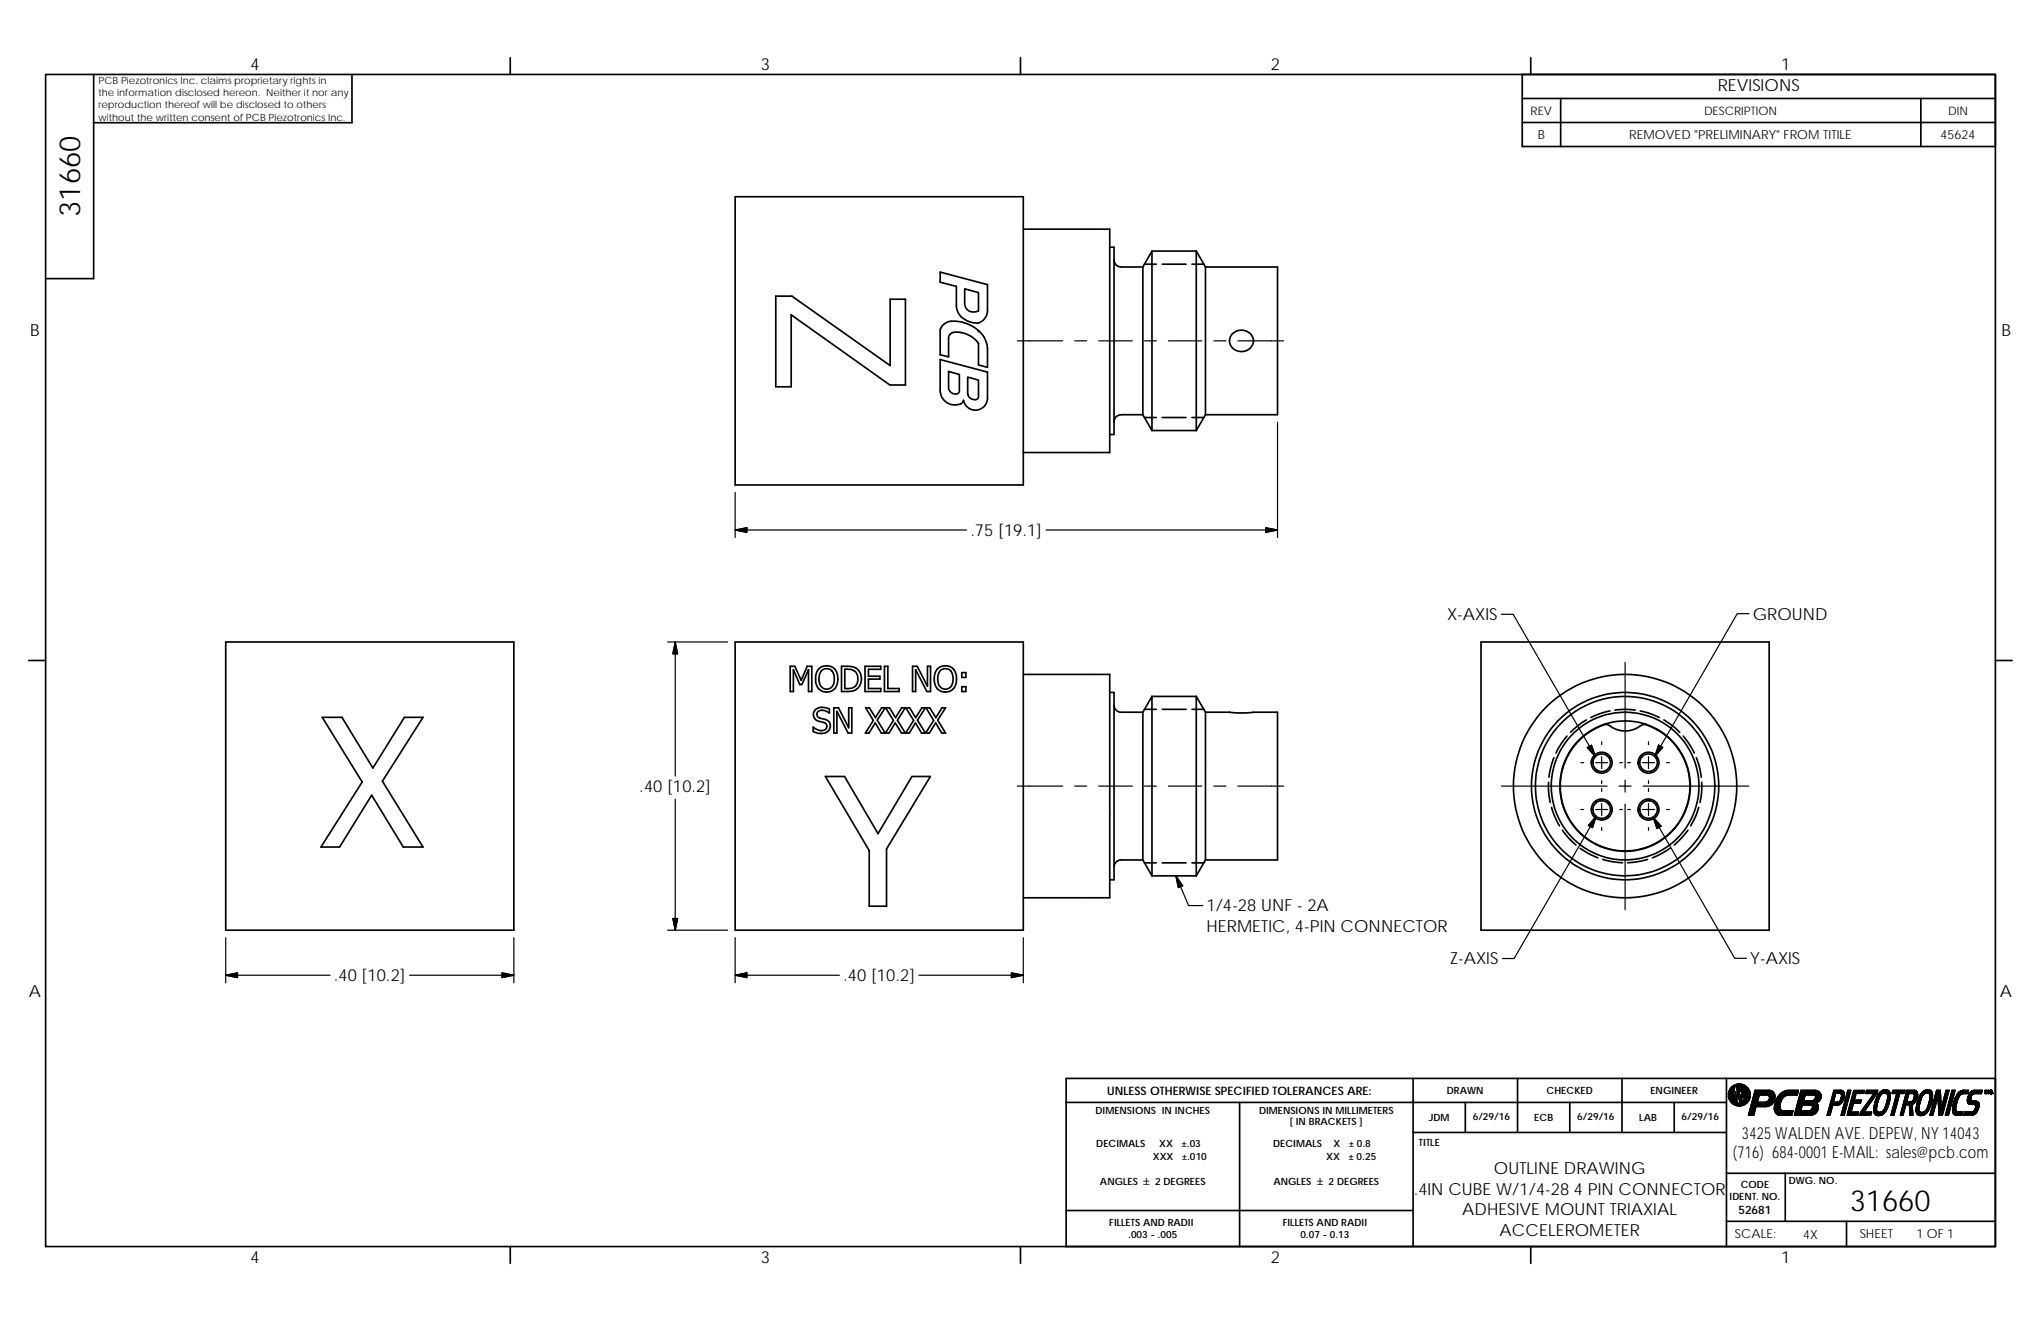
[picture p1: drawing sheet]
<svg xmlns="http://www.w3.org/2000/svg" width="432mm" height="279mm" viewBox="0 0 432 279" stroke-linecap="round" stroke-linejoin="round" font-family="sans-serif">
<defs><g id="words">
<g font-size="6.2">
<text x="16.9" y="45.9" transform="rotate(-90 16.9 45.9)">31660</text>
<text x="391.3" y="256.1">31660</text>
</g>
<g font-size="3.5">
<text x="53" y="14.8">4</text>
<text x="161" y="14.8">3</text>
<text x="268.9" y="14.8">2</text>
<text x="376.8" y="14.8">1</text>
<text x="363.4" y="19.3">REVISIONS</text>
<text x="6.4" y="71.1">B</text>
<text x="423.4" y="71.1">B</text>
<text x="205.3" y="113.4">.75 [19.1]</text>
<text x="306.2" y="131.2">X-AXIS</text>
<text x="370.8" y="131.1">GROUND</text>
<text x="135.3" y="167.5">.40 [10.2]</text>
<text x="255.2" y="192.8">1/4-28 UNF - 2A</text>
<text x="255.2" y="197.2">HERMETIC, 4-PIN CONNECTOR</text>
<text x="306.8" y="204">Z-AXIS</text>
<text x="370.3" y="204">Y-AXIS</text>
<text x="70.6" y="207.5">.40 [10.2]</text>
<text x="178.4" y="207.5">.40 [10.2]</text>
<text x="6.1" y="210.8">A</text>
<text x="423.1" y="210.8">A</text>
<text x="366.5" y="244.9">(716) 684-0001 E-MAIL: sales@pcb.com</text>
<text x="368.5" y="240.9">3425 WALDEN AVE. DEPEW, NY 14043</text>
<text x="316.1" y="248.4">OUTLINE DRAWING</text>
<text x="299.1" y="252.7">.4IN CUBE W/1/4-28 4 PIN CONNECTOR</text>
<text x="309.4" y="257">ADHESIVE MOUNT TRIAXIAL</text>
<text x="317.2" y="261.3">ACCELEROMETER</text>
<text x="53" y="267.2">4</text>
<text x="161" y="267.2">3</text>
<text x="268.9" y="267.2">2</text>
<text x="376.8" y="267.2">1</text>
</g>
<g font-size="2.6">
<text x="325.4" y="29.4">B</text>
<text x="344.7" y="29.4">REMOVED &quot;PRELIMINARY&quot; FROM TITILE</text>
<text x="410.5" y="29.4">45624</text>
<text x="367.1" y="261.9">SCALE:</text>
<text x="381.5" y="262">4X</text>
<text x="393.4" y="261.9">SHEET</text>
<text x="405.4" y="261.9">1 OF 1</text>
</g>
<g font-size="2.5">
<text x="323.8" y="24.3">REV</text>
<text x="360.5" y="24.3">DESCRIPTION</text>
<text x="412.1" y="24.3">DIN</text>
<text x="234.2" y="231.5">UNLESS OTHERWISE SPECIFIED TOLERANCES ARE:</text>
<text x="367.8" y="256.8">52681</text>
</g>
<g font-size="2.1">
<text x="20.8" y="17.7">PCB Piezotronics Inc. claims proprietary rights in</text>
<text x="20.8" y="20.3">the information disclosed hereon. Neither it nor any</text>
<text x="20.8" y="22.9">reproduction thereof will be disclosed to others</text>
<text x="20.8" y="25.5">without the written consent of PCB Piezotronics Inc.</text>
<text x="306.1" y="231.4">DRAWN</text>
<text x="327.2" y="231.4">CHECKED</text>
<text x="349.2" y="231.4">ENGINEER</text>
<text x="231.8" y="235.6">DIMENSIONS IN INCHES</text>
<text x="266.4" y="235.6">DIMENSIONS IN MILLIMETERS</text>
<text x="272.9" y="237.9">[ IN BRACKETS ]</text>
<text x="302.3" y="237.1">JDM</text>
<text x="311.6" y="237">6/29/16</text>
<text x="324.6" y="237.1">ECB</text>
<text x="333.7" y="237">6/29/16</text>
<text x="346.8" y="237.1">LAB</text>
<text x="355.8" y="237">6/29/16</text>
<text x="231.9" y="242.7">DECIMALS</text>
<text x="243.9" y="245.4">XXX</text>
<text x="245.3" y="242.7">XX</text>
<text x="249.9" y="242.7">±.03</text>
<text x="250" y="245.4">±.010</text>
<text x="269.4" y="242.7">DECIMALS</text>
<text x="280.6" y="245.4">XX</text>
<text x="282.1" y="242.7">X</text>
<text x="285.3" y="245.4">± 0.25</text>
<text x="285.3" y="242.7">± 0.8</text>
<text x="300.2" y="242.3">TITLE</text>
<text x="232.7" y="250.7">ANGLES ± 2 DEGREES</text>
<text x="269.4" y="250.7">ANGLES ± 2 DEGREES</text>
<text x="368.3" y="251.3">CODE</text>
<text x="378.4" y="250.5">DWG. NO.</text>
<text x="365.9" y="253.9">IDENT. NO.</text>
<text x="234.7" y="259.3">FILLETS AND RADII</text>
<text x="238.7" y="261.9">.003 - .005</text>
<text x="271.4" y="259.3">FILLETS AND RADII</text>
<text x="275.1" y="261.9">0.07 - 0.13</text>
</g>
</g></defs>
<g fill="none" stroke="#000" stroke-width=".36">
<path d="M9.7 15.7h412.4v248h-412.4zM19.8 15.7v43.2h-10.1M74.5 15.7v10.3h-54.7M107.9 12.2v3.5M215.9 12.2v3.5M322.1 15.7h100v15.3h-100zM323.8 12.2v3.5M322.1 20.8h100M322.1 25.9h100M330.2 20.8v10.2M406.4 20.8v10.2M155.5 41.6h61v61h-61z"/>
<path d="M198.9 57.6l10 2.6v5.6a2.58 2.58 0 0 1-3.8 2.2 3.7 3.7 0 0 1-2.8-3.4v-4l-3.4-.9zM216.5 48.5h18.3v47.2h-18.3M234.8 52.3h.9v39.6h-.9M235.7 54.9a1.48 1.48 0 0 0 1.5 1.6h4.6M241.8 56.5v31.2M242.1 55.9h2.5M243.7 53.1l-1.9 3.4M243.7 53.1v38M243.7 53.1h9.4M245.9 55.9h5M252.2 55.9h2.5M253.1 53.1l1.9 3.4"/>
<path d="M253.1 53.1v38M255 56.5h15.3v31.2h-15.3M255 56.5v31.2M164.1 62.6h3.4l20.8 14.7v-14h3.3v18.1h-3.3l-20.9-14.8v15.2h-3.3zM198.9 76.1l10 2.6v5.5a2.56 2.56 0 0 1-2.3 2.5 2.56 2.56 0 0 1-2.8-2 1.48 1.48 0 0 1-1.8 .9 3.1 3.1 0 0 1-3.1-2.8zM199.6 68.6a3.8 3.8 0 0 1 3.7-.5 6.5 6.5 0 0 1 5.6 5.7v3.9l-1.9-.5v-4.6a5.5 5.5 0 0 0-5.7-2.2l-.5 .5-.1 .5v4.1l-1.8-.5v-5.2l.3-.6zM200.7 78.6l2.3 .6v3.5a1.06 1.06 0 0 1-1.9 .2l-.4-.7zM204.1 61.1l2.9 .8v3.9a1.95 1.95 0 0 1-2.9-1.4zM204.7 79.8l2.3 .6v3.5a1.06 1.06 0 0 1-.9 .7 1.06 1.06 0 0 1-1-.5l-.4-.7zM260.7 70.6a2.51 2.51 0 0 1 3-.6 2.51 2.51 0 0 1 1.4 2.8 2.57 2.57 0 0 1-2.9 1.5 2.57 2.57 0 0 1-2.1-2.4zM241.8 87.7h-4.6a1.48 1.48 0 0 0-1.5 1.5M241.8 87.7l1.9 3.4"/>
<path d="M242.1 88.3h2.5M243.7 91.1h9.4M245.9 88.3h5M252.2 88.3h2.5M255 87.7l-1.9 3.4M6.1 139.7h3.6M47.8 135.8h60.9v60.9h-60.9zM155.5 135.8h61v60.9h-61zM313.3 135.8h61v60.9h-61zM422.1 139.7h3.6M68.2 151.7h4.1l6.6 10.8 6.7-10.8h3.9l-8.6 13.5 8.6 14h-4.2l-6.7-11-6.8 11h-3.9l8.7-13.8zM167.2 140.9h.9l1.4 3 1.3-3h.9v5.4h-.7v-4.7l-1.3 3.2h-.5l-1.3-3.2v4.7h-.7z"/>
<path d="M172.5 150.2l.4-.3a2.73 2.73 0 0 1 2.6 .1v.8l-.4-.2a1.4 1.4 0 0 0-2.3 .4 1.1 1.1 0 0 0 1.3 1 1.57 1.57 0 0 1 1.5 1.8 1.57 1.57 0 0 1-1.8 1.4l-1-.2-.8-.3v-.9l.3 .2a1.81 1.81 0 0 0 2.6 0 .96 .96 0 0 0-1.1-1.3 1.55 1.55 0 0 1-1.5-.8 1.55 1.55 0 0 1 .2-1.7zM173.3 141.4a2.39 2.39 0 0 1 2.8-.3 2.39 2.39 0 0 1 1.1 2.5 2.38 2.38 0 0 1-2.3 2.8 2.38 2.38 0 0 1-2.3-2.8 2.86 2.86 0 0 1 .7-2.2zM173.8 141.8a1.63 1.63 0 0 1 1.9-.2 1.63 1.63 0 0 1 .8 1.7 1.89 1.89 0 0 1-1.6 2.5 1.77 1.77 0 0 1-1.6-2.2l.1-.9zM176.4 149.7h1l2.2 4.2v-4.2h.6v5.3h-.8l-2.3-4.5v4.5h-.7zM178 140.9h1.2a2.69 2.69 0 0 1 3 2.7 2.69 2.69 0 0 1-3 2.7h-1.2zM178.7 141.5a2.41 2.41 0 0 1 2.6 1 2.02 2.02 0 0 1-1.2 3.1h-1.4zM183 140.9h3.3v.7h-2.6v1.4h2.5v.6h-2.5v2h2.6v.7h-3.3zM187.1 140.9h.7v4.7h2.4v.7h-3.1zM187.3 155l1.7-2.6-1.6-2.7h.8l1.3 2.1 1.3-2.1h.7l-1.6 2.6 1.6 2.7h-.8l-1.3-2.1-1.3 2.1h-1.6l-1.3-2.1-1.3 2.1h-.8l1.7-2.6-1.7-2.7h.8l1.3 2.1 1.3-2.1h.8l-1.7 2.6 1.7 2.7M193.1 140.9h1l2.1 4.2v-4.2h.7v5.4h-.8l-2.4-4.7v4.7h-.6zM195.8 155l1.7-2.6-1.6-2.7h.8l1.3 2.1 1.3-2.1h.7l-1.6 2.6 1.6 2.7h-.8l-1.2-2.1-1.4 2.1h-1.6l-1.3-2.1-1.3 2.1h-.8l1.7-2.6-1.7-2.7h.8l1.3 2.1 1.3-2.1h.8l-1.7 2.6 1.7 2.7M198.3 141.5a2.38 2.38 0 0 1 2.8-.5 2.38 2.38 0 0 1 1.3 2.6 2.38 2.38 0 0 1-2.4 2.8 2.38 2.38 0 0 1-2.3-2.8 3.2 3.2 0 0 1 .6-2.1z"/>
<path d="M198.9 141.8a1.64 1.64 0 0 1 1.9-.2 1.64 1.64 0 0 1 .8 1.7 1.89 1.89 0 0 1-1.6 2.5 1.77 1.77 0 0 1-1.6-2.2l.1-.9zM203.5 145.2h.8v1.1h-.8zM203.5 142.3h.8v1h-.8zM216.5 142.6h18.3v47.3h-18.3M234.8 146.5h.9v39.6h-.9M235.7 149.1a1.48 1.48 0 0 0 1.5 1.5h4.6M241.8 150.6v31.3M242.1 150h2.5M243.7 147.3v38M243.7 147.3l-1.9 3.3M243.7 147.3h9.4M245.9 150h5"/>
<path d="M252.2 150h2.5M253.1 147.3v38M253.1 147.3l1.9 3.3M255 150.6v31.3M255 150.6h5.2l1.5 .2 8.6-.2v31.3h-15.3M331.5 155.7l-1.1 1.5-1.2 2.1M335.6 152.3l-1.1 .7-2.2 1.9M339.6 153.2a13.7 13.7 0 0 0-6.9 21.1 13.7 13.7 0 0 0 22.2 0 13.7 13.7 0 0 0-6.9-21.1M340 159.4v.5M340.6 150.4l-1.7 .4-2.3 1M345.9 150.2l-2.1-.2-2.1 .2M347 150.4l1.7 .4 2.3 1"/>
<path d="M348.5 153.3h-.9a6.5 6.5 0 0 1-4.6 1.3l-1.5-.5-1.5-.8h-.9M350.6 154.3l.1 .1M352 152.3l1.9 1.3 1.5 1.3M356.1 155.7l1.2 1.5 1.1 2.1M174.6 164.2h4.1l7.1 12.1 7.1-12.1h3.9l-9.2 15.4v12.1h-3.7v-11.8zM327.6 165.5v2l.4 2.2M328.3 170.8l.5 1.5 1.1 2.4M328.8 160.3l-.8 2.3-.3 1.8M330.5 175.6l1.4 1.7 1.5 1.4M330.6 162.5h.1M331.1 171.6h.1M334.3 179.4l1.5 1 2.3 1"/>
<path d="M336.7 160.9h.3M337.7 162.8v.4M337.7 169.3v.5M337.7 172.7v.4M337.7 178.6h.1M338.5 169v.4M340.1 172.6l.2 .3M340.1 169.4l.2 .6M340.3 160.2h.4M340.7 170.9l.4 .5M346.9 160.2h.4M346.9 171.5l-.3 .2"/>
<path d="M347.2 172.2l-.3 .2M348.3 169.1l-.1 .3M348.7 173.1l-.4 .3M349.1 169l-.1 .4M350.2 160.2h.4M350.5 169.9l-.1 .4M353.3 179.4l-2.3 1.4-1.4 .6M356.1 160.2h.1M357.1 175.6l-1.4 1.7-1.5 1.4M358.9 160.3l.7 2.3 .3 1.8M359.4 170.8l-.5 1.5-1.2 2.4M360 165.5v2l-.3 2.2"/>
<path d="M241.8 181.9h-4.6a1.52 1.52 0 0 0-1.5 1.5M241.8 181.9l1.9 3.4M242.1 182.5h2.5M243.7 185.3h9.4M245.9 182.5h5M252.2 182.5h2.5M255 181.9l-1.9 3.4M339.1 181.8l2.3 .5 1.9 .2M348.6 181.8l-2.3 .5-2 .2M225.6 233.2h139.7M262.3 233.2v30.5M298.9 239.5h66.4"/>
<path d="M299 228.1v35.6M310 233.2v6.3M321.1 228.1v11.4M332.1 233.2v6.3M343.2 228.1v11.4M354.2 233.2v6.3M365.3 228.1v35.6M421 230.8l.2-.2 .2 .2M421.1 230.8l.1-.1 .1 .1M225.6 256h73.4M365.3 248.2h56.8M365.3 258.3h56.8"/>
<path d="M377.7 248.2v10.1M390.7 258.3v5.4M107.9 263.7v3.5M215.9 263.7v3.5M225.4 263.7h196.7v-35.6h-196.5v35.6M323.8 263.7v3.5"/>
<circle cx="338.8" cy="171.2" r="1.87"/>
<circle cx="338.8" cy="161.3" r="1.87"/>
<circle cx="338.9" cy="161.3" r="2.22"/>
<circle cx="338.9" cy="171.2" r="2.22"/>
<circle cx="343.8" cy="166.3" r="15.6"/>
<circle cx="343.8" cy="166.3" r="19"/>
<circle cx="343.8" cy="166.3" r="19.8"/>
<circle cx="343.8" cy="166.3" r="23.6"/>
<circle cx="343.8" cy="166.3" r="13.8"/>
<circle cx="348.7" cy="171.2" r="1.87"/>
<circle cx="348.7" cy="161.3" r="1.87"/>
<circle cx="348.8" cy="161.3" r="2.22"/>
<circle cx="348.8" cy="171.2" r="2.22"/>
</g>
<circle cx="207" cy="69.9" r=".18" fill="#000"/>
<g fill="#000" stroke="#000" stroke-width=".21">
<path d="M365.7 231.9h1.2l-1.2 .3zM365.7 231.1l1 .5-1-.2zM365.9 232.6l1-.7-.9 .9zM365.9 230.5l.8 1.1-.9-.9zM366.9 231.9l-.5 1.4-.2-.2zM366.3 230l.2-.2h.6zM366.2 230.1l.5 1.5-.7-1.3zM366 230.3l.7 1.3-.8-1.1zM365.8 230.7l.9 .9-1-.7zM365.7 230.9l1 .7-1-.5zM365.7 231.4l1 .2h-1zM365.7 232.2l1.2-.3-1.1 .5z"/>
<path d="M365.8 232.4l1.1-.5-1 .7zM366 232.8l.9-.9-.8 1zM366.9 231.9l-.7 1.2-.1-.2zM366.9 231.9l-.4 1.5-.1-.1zM366.9 231.9l.7 1.6-1.1-.1zM366.9 233.7l.7-.2-.5 .3zM366.7 229.7l.2-.2 .2 .3zM366.5 229.8l.2-.1 .4 .1zM366.3 230l.8-.2-.9 .3zM366.2 230.1l.9-.3-.4 1.8zM366.9 229.5l.2 .3zM366.9 229.5l.2-.1v.3z"/>
<path d="M366.9 229.5l.2 .2zM367.1 229.4v.3zM367.2 230.9l.4 2.6-.5-1.7zM367.1 229.4h.2l-.1 .2zM367.1 229.4l.1 .2zM367.3 229.4l-.1 .2zM367.3 229.4l.2-.1-.2 .4zM367.3 229.4v.3zM367.5 229.3h.2l-.3 .4zM367.5 229.3l-.2 .4zM367.4 229.8l.6-.5h.2zM367.7 229.3h.3l-.6 .5z"/>
<path d="M367.7 229.3l-.3 .5zM367.4 229.8l.7 1.1zM367.4 229.8l.8 1zM367.4 229.8l.9 .9zM366.5 233.4l1.1 .1-.9 .1zM366.7 233.6l.9-.1-.7 .2zM367.1 233.8l.5-.3-.3 .3zM367.6 233.5l-.3 .3zM366.9 231.9l.2-.1 .5 1.7zM367.3 233.8l.3-.2-.1 .3zM367.6 233.6l-.1 .3zM367.7 233.6l.1 .3h-.3z"/>
<path d="M367.7 233.6l.1 .3zM367.4 229.8l.7 1.1-.3 1.6zM367.8 233.6l.2 .3h-.2zM367.8 233.6l.2 .3zM367.8 233.6l.4 .3h-.2zM367.8 233.6l.4 .3zM367.9 233.5l.3 .4zM367.9 233.5l.5 .4h-.2zM367.9 233.5l.7 .3-.2 .1zM367.9 233.5l.8-.6-.1 .9zM368.6 232.8l-.7 .7zM368.6 232.7l-.7 .8z"/>
<path d="M368.4 229.3l.3 .1-.4 1.3zM368.2 229.3h.2l-.1 1.4zM367.4 229.8l.8-.5 .1 1.4zM368.9 229.4l.2 .1-.8 1.2zM368.7 229.4h.2l-.6 1.3zM368.7 229.4l-.4 1.3zM369.3 229.7l.2 .1-1.2 1zM369.1 229.5l.2 .2-1 1.1zM369.1 229.5l-.8 1.2zM368.4 230.8l1.2-.8 .2 .1zM368.4 230.8l1.1-1 .1 .2zM368.3 230.8l1.2-1z"/>
<path d="M368.4 230.9l1.5-.6 .1 .2zM368.4 230.9l1.4-.8 .1 .2zM368.4 230.8l1.4-.7zM368.4 230.9l.4 .9zM368.4 230.9l.5 .8zM368.4 230.9l.6 .7zM368.3 231.5l.3 1.2-.7 .8zM368.7 232.9l.1 .9h-.2zM368.7 232.9l.1 .9zM367.9 233.5l.8-.6zM368.4 230.9l.4 .9-.1 .3zM368.7 232.9l.3 .8-.2 .1z"/>
<path d="M368.7 232.9l.3 .8zM368.8 232.9l.4 .7-.2 .1zM368.8 232.8l.4 .8zM368.8 232.8l.6 .6-.2 .2zM368.8 232.8l.6 .6zM368.9 232.8l.7 .5-.2 .1zM368.9 232.8l.7 .5zM368.9 232.8l.8 .3-.1 .2zM368.9 232.8l1 .1-.2 .2zM369.1 231.9l.9 .9h-1.1zM369 231.6l1.2-.5 .1 .3zM369 231.6l1.2-.7v.2z"/>
<path d="M370 230.5l.1 .2-1.1 .9zM368.4 230.9l1.6-.4-1 1.1zM369.1 231.9l1 .7-.1 .2zM369.1 231.9l1.1 .5-.1 .2zM369.1 231.9h1.2l-.1 .3zM368.9 232.8h1.1l-.1 .1zM369.1 231.9l1.1 .3v.2zM369 231.6l1.1-.9 .1 .2zM369 231.6l1.3-.2v.2zM371.3 230.6h2.9l-2 1zM371.3 230.6l.2 3.5-1.6 1.8zM371.5 234.1l-.4 1.8h-1.2z"/>
<path d="M371.3 230.6l.5 2.5-.3 1zM371.8 233.1l1.8 1h-2.1zM371.3 230.6l.9 1-.4 1.5zM373.5 233.1h.2l-.1 1zM371.8 233.1h1.7l.1 1zM373.7 233.1l.1 .9-.2 .1zM373.7 233.1l.1-.1 .2 1zM373.7 233.1l.3 .9h-.2zM374.4 230.6l.2 .1-.5 .9zM374.2 230.6h.2l-.3 1zM374.6 230.7l-.4 1-.1-.1zM374.9 230.8l.2 .1-.9 .8z"/>
<path d="M374.8 230.7l.1 .1-.7 .9zM372.2 231.6l2-1-.3 1zM374.2 230.6l-.1 1h-.2zM373.8 233h.1l.3 .9zM373.8 233l.4 .9-.2 .1zM374.2 231.7l.9-.8-.9 .9zM374.2 231.8l1-.7 .2 .1zM375.1 230.9l.1 .2-1 .7zM374.2 231.8l1.2-.6-1.1 .7zM374.3 231.9l1.2-.3v.3zM374.3 231.9l1.1-.5 .1 .2zM374.3 231.9h1.2l-1.1 .2z"/>
<path d="M373.9 233l.5 .8-.2 .1zM373.9 233l.1-.1 .6 .9zM373.9 233l.7 .8h-.2zM374 232.9l.2-.1 .6 .9zM374 232.9l.8 .8-.2 .1zM374.6 230.7h.2l-.6 1zM374.2 232.8l.7 .7-.1 .2zM374.2 232.6l.9 .7-.9-.5zM374.2 232.8l.9 .5-.2 .2zM374.3 232.5l.9 .6-1-.5zM374.2 232.6l1 .5-.1 .2zM374.4 232.4l.9 .5-1-.4z"/>
<path d="M374.3 232.5l1 .4-.1 .2zM374.4 232.2l1 .4-1-.2zM374.4 232.4l1 .2-.1 .3zM374.3 231.9l1.1-.7v.2zM374.4 232.2l1.1 .2-.1 .2zM374.4 232.1l1.1-.2v.2zM374.4 232.1h1.1l-1.1 .1zM374.4 232.2l1.1-.1v.3zM375.6 235.3l1.1-.7-.9 .9zM376.2 235.8h.1zM376.2 235.8l.2 .1zM377.2 234.9h.1l-.9 1z"/>
<path d="M377 234.9h.2l-.8 1zM376.8 234.8h.1l-.5 1.1zM375.5 233.3l1.1 .5-1.2-.2zM375.4 233.6l1.2 .2v.2zM375.4 233.6l1.2 .4-1.2-.1zM375.4 233.9l1.2 .1-1.2 .3zM375.4 234.3l1.2-.3v.2zM375.4 234.3l1.2-.1-1.2 .4zM375.4 234.6l1.2-.4v.3zM375.6 233l1 .6-1.1-.3zM375.5 233.3l1.1 .3v.2zM375.4 234.6l1.2-.1-1.2 .3z"/>
<path d="M375.4 234.8l1.2-.3-1.2 .5zM375.4 235l1.2-.5 .1 .1zM375.7 232.7l1 .6-1.1-.3zM375.6 233l1.1 .3-.1 .3zM375.4 235l1.3-.4-1.2 .6zM375.5 235.2l1.2-.6-1.1 .7zM375.8 235.5l.9-.9 .1 .1zM375.8 235.5l1-.8-.9 .9zM376.8 234.7l-.8 1-.1-.1zM376.8 234.7v.1l-.8 .9zM375.9 232.4l.9 .6-1.1-.3zM375.7 232.7l1.1 .3-.1 .3z"/>
<path d="M376.8 234.8l-.6 1-.2-.1zM376.8 234.8l-.4 1.1-.2-.1zM376 232.1l.9 .6-1-.3zM375.9 232.4l1 .3-.1 .3zM376.2 231.9l.8 .6-1-.4zM376 232.1l1 .4-.1 .2zM376.9 234.8l.1 .1-.6 1zM376.6 231.4l.6 .8-.8-.6zM376.4 231.6l.8 .6-1-.3zM376.2 231.9l1 .3-.2 .3zM376.6 231.4l.2-.2 .5 .9zM376.6 231.4l.7 .7-.1 .1z"/>
<path d="M376.8 231.2l.2-.1 .5 .8zM376.8 231.2l.7 .7-.2 .2zM377.2 230.9l.2-.1 .3 1zM377 231.1l.2-.2 .5 .9zM377 231.1l.7 .7-.2 .1zM377.4 230.8l.3-.1 .1 1zM377.4 230.8l.4 .9-.1 .1zM377.7 230.7h.2l.1 1zM377.7 230.7l.3 1h-.2zM378.2 230.6h.2l.1 1zM377.9 230.7l.3-.1v1zM377.9 230.7l.3 .9-.2 .1z"/>
<path d="M378.4 230.6l1.8 1h-1.7zM378.4 230.6h2.1l-.3 1zM378.2 230.6l.3 1h-.3zM377.3 234.9l1.8 1h-2.7zM377.3 234.9h2l-.2 1zM381.3 233.7l-.3 1.2-1.4 1zM381 230.6l.3 3.1-1.7 2.2zM381 230.6l.6 2.2-.3 .9zM381.6 232.8l1.6 .9h-1.9zM381.6 232.8h1.9l-.3 .9zM381 230.6h2.9l-2 1zM381 230.6l.9 1-.3 1.2z"/>
<path d="M382.9 234.9h.1l.2 1zM381 234.9h1.9l.3 1zM379.6 235.9l1.4-1 2.2 1zM383.4 233.8l.8-.5-.7 .7zM383 234.9l.1-.1 .3 1zM383 234.9l.4 .9-.2 .1zM383.5 232.8l-.3 1zM383.5 232.8l-.2 1zM383.1 234.8l.5 1h-.2zM383.5 232.8l.1-.1 .6 .6zM381.9 231.6l2-1-.1 1zM383.9 230.6v1h-.1z"/>
<path d="M383.1 234.8l.1-.1 .6 1zM383.1 234.8l.7 .9-.2 .1zM383.9 230.6h.3l-.3 1zM383.2 234.7l.8 .9-.2 .1zM384.2 230.6l.1 .1-.4 .9zM383.8 232.7l.1-.1 .3 .7zM383.6 232.7h.2l.4 .6zM383.5 232.8l.7 .5-.9 .5zM383.3 233.8l.9-.5zM383.5 234l.8-.7zM383.3 234.6l.9 .8-1-.7zM383.2 234.7l1 .7-.2 .2z"/>
<path d="M384.3 230.7l-.3 1zM384.3 230.7h.2l-.5 1zM383.3 234.6l1 .6-.1 .2zM383.9 232.5l.4 .7-.4-.6zM383.9 232.6l.4 .6-.1 .1zM383.5 234l.9-.6zM383.5 234l.9-.6 .1 .1zM383.4 234.5l1.1 .6-1.2-.5zM383.3 234.6l1.2 .5-.2 .1zM383.5 234l1.1-.4zM384.5 230.7l.2 .1-.7 .9zM383.9 232.5l.6 .6-.2 .1z"/>
<path d="M383.5 234l1.1-.4v.2zM383.4 234.3l1.2 .6-1.2-.4zM383.4 234.5l1.2 .4-.1 .2zM383.5 234l1.1-.2-1.1 .3zM383.5 234.1l1.1-.3 .1 .2zM383.4 234.3l1.2 .4v.2zM383.5 234.1l1.2-.1-1.2 .2zM383.5 234.2l1.2-.2v.2zM383.5 234.2h1.2v.2zM383.5 234.2l1.2 .2-1.3-.1zM383.4 234.3l1.3 .1-.1 .3zM384.7 230.8l-.7 .9z"/>
<path d="M384.7 230.8l.2 .1-.9 .8zM383.9 232.5l.1-.1 .7 .6zM383.9 232.5l.8 .5-.2 .1zM384 231.7l.9-.8 .1 .2zM384 232.4l.9 .5-.2 .1zM384 231.7l1-.6 .1 .1zM384.1 232.2l.9 .5-1-.3zM384 232.4l1 .3-.1 .2zM384 231.7l1.1-.5zM384.1 231.8l1-.6 .1 .2zM384.1 232.2l1 .4-.1 .1zM384.1 232.1l1.1 .3-1.1-.2z"/>
<path d="M384.1 232.2l1.1 .2-.1 .2zM384.1 231.8l1.1-.4 .1 .2zM384.1 232.1l1.2 .1-.1 .2zM384.1 231.8l1.2-.2v.2zM384.1 231.9l1.2 .1-1.2 .1zM384.1 232.1l1.2-.1v.2zM384.1 231.8h1.2l-1.2 .1zM384.1 231.9l1.2-.1v.2zM387.7 233.8l-.5 2.1h-.6zM387.9 233.1l.6 .7h-.8zM387.9 233.1h.8l.6 .4zM388 230.6l-.1 2.5-1.3 2.8z"/>
<path d="M387.9 233.1l-.2 .7-1.1 2.1zM387.9 233.1l.7 .6zM387.9 233.1l.8 .6zM387.9 233.1l1 .6zM387.9 233.1l1.1 .6zM387.9 233.1l1.2 .6zM387.9 233.1l1.2 .5zM387.9 233.1l1.4 .5zM387.9 233.1l1.4 .4zM388 230.6h1.4l-1 .6zM388 230.6l.4 .6-.5 1.9zM388.7 233.1l.7 .3z"/>
<path d="M387.9 233.1l.9 .6zM388.7 233.1h1zM389 233.1h.7zM387.9 233.1l1.3 .5zM389.4 230.6l-.1 .6zM389.1 233l.6 .1zM388.4 231.2l1-.6-.2 .6zM389.4 230.6l-.2 .6zM389.4 230.6l-.1 .7zM388.7 233.1l.8 .3zM389.5 230.6l-.2 .7zM389.5 230.6l-.1 .7z"/>
<path d="M388.7 233.1l.8 .2zM389.6 232.1l.5 .2zM388.7 233.1l.9 .2zM389.6 230.6l-.2 .7zM389.6 231.9l.5 .2zM389.6 231.9l.5 .1zM389.6 232l.5 .1zM389.6 230.7l-.2 .6zM388.7 233.1l1 .1zM389.7 230.7l-.3 .6zM389.3 232.8l.4 .3zM389.2 232.9l.5 .2z"/>
<path d="M389 233l.7 .1zM388.9 233.1h.8zM388.8 233.1h.9zM389.3 232.7l.5 .3zM389.3 232.8l.5 .2-.1 .1zM389.8 230.7l-.4 .6zM389.4 232.6l.4 .4zM389.8 230.7l-.3 .7zM389.4 232.6l.4 .3zM389.9 230.8l-.4 .6zM389.5 232.5l.4 .3-.5-.2zM389.4 232.6l.5 .2-.1 .1z"/>
<path d="M389.5 232.4l.4 .3zM389.5 232.5l.4 .2v.1zM389.5 231.4l.5-.5zM389.5 232.3l.5 .3-.5-.2zM389.5 232.4l.5 .2-.1 .1zM389.6 232.2l.4 .2zM389.5 232.3l.5 .1zM389.5 232.3l.5 .1v.2zM389.5 231.4l.6-.4zM389.6 232.2l.5 .1-.1 .1zM389.5 231.4l.6-.3zM389.5 231.5l.6-.4z"/>
<path d="M389.6 232.1l.5 .1zM389.6 232.1l.5 .1v.1zM389.5 231.5l.6-.3zM389.5 231.5l.7-.3zM389.6 231.7l.5 .3zM389.6 231.8l.5 .2-.5-.1zM389.6 231.5l.6-.3zM390.9 230.6l-.7 5.3h-.7zM389.6 231.5l.6-.2zM389.6 231.5l.6-.1zM389.6 231.6l.6-.2zM389.6 231.6l.6-.2v.2z"/>
<path d="M389.6 231.6h.6l-.6 .1zM389.6 231.7l.6-.1-.1 .4zM390.9 230.6h.7l-1.4 5.3zM390.9 235.2h.7l-.8 .7zM390.8 235.9l.8-.7 1.4 .7zM392.1 233.3l-.5 1.9h-.7zM392.2 230.6l-.1 2.7-1.2 1.9zM392.2 230.6l.1 2.1-.2 .6zM392.3 232.7l1.3 .6h-1.5zM392.2 230.6h2.3l-1.8 .7zM392.2 230.6l.5 .7-.4 1.4zM391.6 235.2h1.6l-.2 .7z"/>
<path d="M393.5 235.9l.8-.7 1.5 .7zM392.3 232.7h1.5l-.2 .6zM392.7 231.3l1.8-.7-.2 .7zM396.5 231.3l-2.2 3.9h-.6zM393.7 235.2h.6l-.8 .7zM394.3 235.2h1.7l-.2 .7zM396.4 234.9l.6-.2v.1zM396.4 234.7h.6l-.6 .2zM396.4 234.7l.6-.1v.1zM396.5 234.4l.5 .2-.6 .1zM396.5 235.1l.5-.3zM396.4 234.9l.6-.1-.5 .3z"/>
<path d="M396.5 234.4h.5v.2zM396.5 234.1l.5 .3h-.5zM394.9 230.6h2.4l-.8 .7zM394.9 230.6l1.6 .7h-1.8zM396.5 235.3l.5-.3 .1 .1zM396.5 235.1l.5-.1-.5 .3zM396.5 234.1l.5 .1v.2zM396.5 234.1h.5v.1zM396.5 233.8l.5 .3h-.5zM396.5 235.3l.6-.2-.6 .3zM396.5 233.8h.6l-.1 .3zM396.6 233.5l.5 .3h-.6z"/>
<path d="M397.1 235.1l-.5 .5zM396.5 235.4l.6-.3-.5 .5zM396.6 233.5l.5 .1v.2zM396.6 233.5l.6-.1-.1 .2zM396.6 235.6l.6-.5-.5 .6zM396.8 232.8l.5 .3zM396.8 232.7l.5 .3zM397.2 235.1l.1 .1-.5 .6zM397.2 235.1l-.4 .7-.1-.1zM396.8 232.7l.5 .2zM396.9 232.6l.4 .3zM396.9 232.6l.5 .1-.1 .2z"/>
<path d="M396.9 232.5l.5 .2zM396.9 232.5l.5 .1zM396.9 232.4l.5 .2zM397.3 235.2l-.4 .7-.1-.1zM397 232.4l.4 .2zM397 232.4l.5 .1-.1 .1zM397 232.3l.5 .2zM397 232.2l.5 .3zM397 232.1l.5 .3zM397.1 232l.4 .3-.5-.2zM396.5 231.3h.6l-2.8 3.9zM396.5 231.3l.8-.7-.2 .7z"/>
<path d="M397.3 235.2h.1l-.3 .7zM397.3 235.2l-.2 .7h-.2zM397.1 232l.4 .3zM397.1 232l.5 .2zM397.1 232l.5 .1zM397.3 231.6l.3 .5-.5-.1zM396.7 233.1l.5 .3-.5-.2zM396.7 233.2l.5 .2-.6 .1zM397.4 235.2l-.1 .7h-.2zM396.7 233.1l.6 .1-.1 .2zM396.7 232.9l.6 .3zM396.7 233l.6 .2z"/>
<path d="M397.3 231.6l.3 .5zM397.4 231.4l.3 .6-.4-.4zM397.4 231.4l.5 .2-.2 .4zM397.5 231.3l.4 .3-.5-.2zM397.4 235.2v.8zM397.4 235.2v.8l-.1-.1zM397.6 231.2l.3 .4-.4-.3zM397.6 231.2l.4 .3zM397.6 231.1l.4 .4-.4-.3zM397.5 235.2l.1 .1v.6zM397.5 235.2l.1 .7-.2 .1zM397.6 231.1l.4 .4z"/>
<path d="M397.7 231l.3 .4-.4-.3zM397.7 231l.4 .4zM397.8 230.9l.3 .5zM397.6 235.3l.2-.1v.7zM397.6 235.3l.2 .6h-.2zM397.8 230.9h.1l.3 .4zM397.9 230.9l.4 .4zM397.9 230.9l.1-.1 .3 .5zM397.8 235.2h.1l.1 .7zM397.8 235.2l.2 .7h-.2zM398 230.8l.3 .5zM398 230.8l.1-.1 .2 .5z"/>
<path d="M398.1 230.7l.2 .5zM398.1 230.7h.1l.2 .5zM397.9 235.2h.1l.2 .6zM397.9 235.2l.3 .6-.2 .1zM398.2 230.7l.2 .5zM398.4 235l.2 .4-.3-.3zM398 235.2h.2l.1 .5zM398 235.2l.3 .5-.1 .1zM398.3 230.6l.2 .6zM398.3 230.6h.1l.1 .6zM398.4 235l.4 .3-.2 .1zM398.5 234.9l.3 .4-.4-.3z"/>
<path d="M398.4 230.6l.1 .6zM398.4 230.6l.1-.1 .1 .6zM398.5 234.9l.4 .2-.1 .2zM398.5 234.7l.4 .4-.4-.2zM398.2 235.2l.1-.1 .2 .5zM398.2 235.2l.3 .4-.2 .1zM398.5 234.7l.5 .2-.1 .2zM398.6 234.6l.4 .3-.5-.2zM398.5 230.5l.2 .6zM398.5 230.5h.2v.6zM398.7 234.5l.3 .4-.4-.3zM398.3 235.1l.3 .3-.1 .2z"/>
<path d="M398.7 230.5l.1 .6h-.1zM398.7 230.5h.1v.6zM398.7 234.5l.5 .2-.2 .2zM398.8 234.3l.4 .4-.5-.2zM398.8 234.3l.5 .1-.1 .3zM398.9 234.1l.4 .3-.5-.1zM398.8 230.5v.6zM398.8 230.5h.1l-.1 .6zM398.9 234.1l.5 .1-.1 .2zM398.9 233.9l.5 .3-.5-.1zM398.9 230.5v.7zM398.9 230.5h.1l-.1 .7z"/>
<path d="M398.9 233.9h.6l-.1 .3zM399 233.7l.5 .2h-.6zM399.1 233.4l.4 .5-.5-.2zM399 230.5l-.1 .7zM399 230.5h.1l-.2 .7zM399.1 233.4l.5 .2-.1 .3zM399.1 233.2l.5 .4-.5-.2zM399.1 233.2l.6 .1-.1 .3zM399.2 233.1l.5 .2-.6-.1zM399.1 230.5l-.1 .7zM399.2 233l.5 .3zM399.2 232.9l.5 .3z"/>
<path d="M399.2 232.8l.5 .2zM399.2 230.5l-.2 .7zM399.2 230.5l.1 .1-.3 .6zM399.2 232.8l.6 .1-.1 .1zM399.3 232.7l.5 .2zM399.3 232.5l.5 .3-.5-.1zM399.3 232.5l.5 .1v.2zM399.3 232.4l.5 .2zM399.3 230.6l-.2 .6zM399.3 230.6h.1l-.3 .6zM399.3 232.4h.5v.2zM399.3 232.3l.5 .1z"/>
<path d="M399.3 232.3l.6 .1zM399.3 232.3l.6-.1v.2zM399.4 232.1l.5 .1-.6 .1zM399.4 232.1h.5zM399.4 230.6l-.3 .6zM399.5 230.7l-.3 .6zM399.6 230.7l-.4 .6zM399.6 230.8l-.4 .5zM399.2 231.3l.6-.4zM399.2 231.4l.6-.5v.1zM399.2 231.4l.6-.4zM399.3 231.4l.5-.4z"/>
<path d="M399.3 231.4l.5-.3zM399.3 231.4l.5-.2zM399.3 231.5l.5-.3 .1 .1zM399.3 231.5l.6-.2zM399.3 231.5l.6-.2v.1zM399.3 231.5l.6-.1zM399.3 231.6l.6-.2v.2zM399.4 232l.5 .1zM399.4 232l.5 .1h-.5zM399.3 231.6h.6l-.5 .4zM399.4 232l.5-.4v.4zM401.3 231.3l-.6 4.6h-.7z"/>
<path d="M400.5 230.6l.8 .7h-1zM401.3 231.3h.6l-1.2 4.6zM400.5 230.6h2.6l-1.2 .7zM400.5 230.6l1.4 .7h-.6zM401.9 231.3l1.2-.7-.2 .7zM403.2 233.7l-.6 2.2h-.6zM403.4 230.6v2.5l-.2 .6zM403.4 233.1l.6 .6h-.8zM403.4 230.6l-.2 3.1-1.2 2.2zM403.4 230.6h1.6l-1.1 .7zM403.4 230.6l.5 .7-.5 1.8zM404.2 233.1l-.2 .6z"/>
<path d="M403.4 233.1h.8l-.2 .6zM404 233.7l.5-.1-.5 2.3zM404.3 233l.2 .6zM404.2 233l.3 .6zM404.2 233l.3 .6-.5 .1zM404.5 233.6l.2 2.3h-.7zM404.4 233l.2 .6zM404.4 233l.2 .6h-.1zM403.9 231.3l1.1-.7-.3 .7zM405 230.6l-.3 .7zM404.4 233h.1l.2 .5zM404.4 233l.3 .5z"/>
<path d="M405 230.6l-.2 .7zM404.5 233l.3 .5zM404.5 233l.3 .5h-.1zM404.5 232.9l.4 .5zM404.5 232.9l.3 .6zM405 230.6h.1l-.2 .7zM404.6 232.8l.4 .5zM404.6 232.9l.4 .4-.1 .1zM405 232l.6 .2zM405 232.1l.6 .2zM405.1 230.6l-.2 .8zM404.7 232.8l.4 .4z"/>
<path d="M404.7 232.8l.4 .4-.1 .1zM405.2 230.6l-.3 .8zM404.8 232.7l.4 .3zM404.7 232.7l.5 .3-.1 .2zM405.2 230.7l-.3 .7zM404.8 232.6l.5 .3zM404.8 232.7l.5 .2-.1 .1zM405.3 230.7l-.4 .7zM404.9 232.5l.4 .3zM404.8 232.6l.5 .2v.1zM405.4 234.7h.6l-.6 .2zM405.4 234.7l.5-.1 .1 .1z"/>
<path d="M405.4 234.4l.5 .2-.5 .1zM405.4 230.7l-.5 .7zM405.4 234.4h.6l-.1 .2zM405.4 234.1l.6 .3h-.6zM404.9 232.4l.5 .3zM404.9 232.5l.5 .2zM405.4 230.8h.1l-.6 .6zM405.4 234.1l.6 .1v.2zM405.4 234.1h.6v.1zM405.5 233.8l.5 .3h-.6zM404.9 232.3l.6 .3zM404.9 232.4l.6 .2-.1 .1z"/>
<path d="M405.5 233.8h.5v.3zM405.5 233.5l.5 .3h-.5zM404.9 231.4l.6-.6zM405 232.2l.5 .3-.6-.2zM404.9 232.3l.6 .2v.1zM404.9 231.4l.6-.5zM404.9 231.4l.7-.4zM405 232.1l.5 .3zM405 232.2l.5 .3zM405.5 233.5l.6 .1-.1 .2zM405.5 233.5l.6-.1v.2zM405.6 233.2l.5 .2-.6 .1z"/>
<path d="M406.1 235.1v.1l-.5 .4zM405 231.4l.6-.4zM405 232.1l.6 .2-.1 .1zM405 231.9l.6 .2zM405 232l.6 .1zM405 232.1l.6 .1v.1zM405.6 232.2v.1zM405 231.4l.6-.3zM405 231.5l.6-.4zM405.6 233.2h.6l-.1 .2zM405.7 233l.5 .2h-.6zM405.6 235.6l.5-.4-.5 .5z"/>
<path d="M405 231.5l.7-.3zM405 231.6l.7 .3h-.7zM405 231.9l.7 .1zM405 231.5l.7-.2zM405 231.5l.7-.1zM405 231.5h.7zM405.7 232.8l.5 .4-.5-.2zM405 231.6l.7-.1zM405 231.6h.7v.3zM405.7 232.8l.6 .2-.1 .2zM405.8 232.7l.5 .3zM405.8 232.7l.5 .2z"/>
<path d="M406.1 235.2l-.3 .6-.2-.1zM405.8 232.5l.5 .3-.5-.1zM405.8 232.5l.6 .2-.1 .1zM405.8 232.5l.6 .1zM405.9 232.4l.5 .2zM406.1 235.2h.1l-.3 .7zM406.1 235.2l-.2 .7-.1-.1zM405.4 234.9l.6-.2v.1zM405.4 234.9l.6-.1-.6 .3zM405.4 235.1l.6-.3v.2zM406 232l.5 .3-.5-.2zM405.4 235.1l.6-.1-.6 .3z"/>
<path d="M405.4 235.3l.7-.2zM406 232l.5 .3zM406 232l.5 .2zM406.3 231.6l.3 .5-.6-.1zM406.2 235.2l-.2 .7zM406.2 235.2l-.2 .7h-.1zM405.4 235.3l.7-.2-.6 .3zM405.5 235.4l.6-.3-.5 .5zM406.3 235.2l-.1 .7h-.2zM406.3 231.6l.3 .5zM406.4 231.4l.2 .6-.3-.4zM406.4 231.4l.5 .2-.3 .4z"/>
<path d="M406.4 231.3l.5 .3-.5-.2zM405.9 232.3l.5 .3zM406.3 235.2l.1 .1v.6zM406.3 235.2l.1 .7h-.2zM406.5 231.2l.4 .4-.5-.3zM405.9 232.3l.5 .1v.2zM405.9 232.2l.5 .2zM406 232.1l.4 .3zM406.5 231.2l.4 .3zM406.5 231.2l.1-.1 .3 .4zM406 232l.6 .1-.1 .1zM406.4 235.3h.2v.6z"/>
<path d="M406.4 235.3l.2 .6h-.2zM406.6 231.1l.4 .4zM406.7 231l.3 .5-.4-.4zM406.7 231l.3 .5zM406.7 231l.4 .4zM406.7 231l.1-.1 .3 .5zM406.8 230.9l.3 .5zM406.8 230.9h.1l.2 .5zM406.6 235.3h.2v.6zM406.6 235.3l.2 .6h-.2zM406.9 230.9l.2 .5zM406.9 230.9l.3 .4z"/>
<path d="M407 230.8l.2 .5zM407 230.8l.1-.1 .1 .6zM406.8 235.3l.1-.1 .1 .7zM406.8 235.3l.2 .6h-.2zM407.1 230.7l.1 .6zM407.1 230.7l.2 .5zM407.1 230.7h.1l.1 .5zM406.9 235.2h.1l.1 .6zM406.9 235.2l.2 .6-.1 .1zM407.2 230.7l.1 .5zM407.2 230.7l.1-.1 .1 .6zM407.3 230.6l.1 .6z"/>
<path d="M407.3 230.6h.1v.6zM407 235.2h.1l.2 .5zM407 235.2l.3 .5-.2 .1zM407.4 230.6l.1 .6zM407.4 230.6l.1-.1v.7zM407.1 235.2l.1-.1 .2 .5zM407.1 235.2l.3 .4-.1 .1zM407.5 230.5l.1 .6-.1 .1zM407.5 230.5h.1v.6zM407.3 235l.3 .4-.4-.3zM407.2 235.1l.4 .3-.2 .2zM407.6 230.5l.2 .6h-.2z"/>
<path d="M407.6 230.5l.2 .6zM407.7 230.5h.1v.6zM407.4 234.9l.3 .4-.4-.3zM407.3 235l.4 .3-.1 .1zM407.8 230.5v.7zM407.8 230.5h.2l-.2 .7zM407.4 234.9l.1-.1 .3 .3zM407.4 234.9l.4 .2-.1 .2zM408 230.5l-.2 .7zM408 230.5h.1l-.2 .7zM407.7 234.5l.3 .4-.4-.3zM407.6 234.6l.4 .3-.5-.1z"/>
<path d="M407.5 234.8l.5 .1-.2 .2zM408.1 230.5l-.2 .7zM408.1 230.5h.1l-.3 .7zM407.8 234.3l.3 .4-.4-.2zM407.7 234.5l.4 .2-.1 .2zM408.2 230.5l-.2 .7zM408.2 230.5l.1 .1-.3 .6zM407.8 234.1l.4 .3-.4-.1zM407.8 234.3l.4 .1-.1 .3zM408.3 230.6l-.2 .6zM410 231.9l-1.1 4h-.6zM407.9 233.9l.4 .3-.5-.1z"/>
<path d="M407.8 234.1l.5 .1-.1 .2zM408.3 230.6l-.2 .7zM408.4 230.7l-.3 .6zM408 233.4l.4 .5-.4-.2zM408 233.7l.4 .2h-.5zM407.9 233.9h.5l-.1 .3zM408.5 230.7l-.4 .6zM408.1 233.2l.4 .4-.5-.2zM408 233.4l.5 .2-.1 .3zM408.6 230.8l-.4 .5zM408.2 231.3l.4-.5zM408.2 233l.4 .2-.5-.1z"/>
<path d="M408.1 233.1l.5 .1zM408.1 233.2h.5l-.1 .4zM408.2 232.9l.5 .3zM408.2 233l.5 .2zM408.2 231.3l.5-.4zM408.2 231.4l.5-.5zM408.2 232.8l.5 .2zM408.3 232.6l.4 .3zM408.3 232.7l.4 .2zM408.2 232.7l.5 .2zM408.2 231.4l.5-.4zM408.2 231.4l.5-.4 .1 .1z"/>
<path d="M408.3 232.5l.5 .1zM408.3 232.6h.5l-.1 .3zM408.2 231.4l.6-.3zM408.3 232.3l.5 .1-.5 .1zM408.3 232.5l.5-.1v.2zM408.2 231.4l.6-.2zM408.3 231.5l.5-.3v.1zM408.3 232.3l.5 .1zM408.3 231.5l.5-.2zM408.3 231.5l.5-.2 .1 .1zM408.3 232l.5 .1zM408.3 232.1h.5z"/>
<path d="M408.3 232.1h.5v.1zM408.3 232.1l.5 .1-.5 .1zM408.3 232.3l.5-.1v.2zM408.3 231.5l.6-.1zM408.3 231.6l.6-.2v.2zM408.3 231.6h.6l-.6 .4zM408.3 232l.6-.4v.4zM408.3 232h.6zM409.7 230.6h.8l-.5 1.3zM409.7 230.6l.3 1.3-1.7 4zM410 231.9l.7 2.5-.5 1.5zM410.5 230.6l.2 3.8-.7-2.5z"/>
<path d="M410.7 234.4l.3 1.5h-.8zM412.3 230.6l-1.3 5.3-.3-1.5zM413 230.6l-.8 5.3h-.6zM411.7 230.6h.6l-1.6 3.8zM413 230.6h.6l-1.4 5.3zM413.1 234.9l.7-.2v.1zM413.1 234.8l.7-.1-.7 .2zM413.1 234.7h.7l-.7 .1zM413.1 234.7l.6-.1 .1 .1zM413.1 234.5l.6 .1-.6 .1zM413.1 234.5h.6v.1zM413.1 234.4l.6 .1h-.6z"/>
<path d="M413.1 234.3l.6 .2-.6-.1zM413.1 235.1l.7-.3zM413.1 235l.7-.2zM413.1 234.9l.7-.1-.7 .2zM413.1 234.3h.6v.2zM413.1 234.1l.6 .2h-.6zM413.1 234.1l.7 .1-.1 .1zM413.1 234l.7 .2-.7-.1zM413.1 235.1l.7-.2zM413.1 234h.7v.2zM413.2 233.8l.6 .2h-.7zM413.1 235.2l.7-.3-.6 .4z"/>
<path d="M413.2 233.7l.6 .3-.6-.2zM413.2 235.4l.7-.4zM413.2 235.3l.6-.4zM413.2 233.7l.7 .1-.1 .2zM413.2 233.5l.7 .3-.7-.1zM413.2 233.5l.7 .1v.2zM413.3 233.3l.6 .3-.7-.1zM413.2 235.5l.7-.5zM413.3 233.3l.6 .1v.2zM413.3 233.2l.6 .2-.6-.1zM413.3 235.5l.6-.5zM413.4 233.1l.5 .3-.6-.2z"/>
<path d="M413.9 235l-.6 .6zM413.4 233.1l.6 .2-.1 .1zM413.4 233l.6 .3-.6-.2zM413.9 235l-.5 .7zM413.4 233l.6 .2v.1zM413.4 232.8l.6 .4-.6-.2zM413.4 232.8l.6 .2v.2zM413.5 232.7l.5 .3zM413.5 232.6l.6 .3-.6-.2zM413.9 235l-.3 .8zM413.5 232.6l.6 .2v.1zM413.5 232.6l.6 .2z"/>
<path d="M413.6 232.4l.5 .3-.6-.1zM413.6 232.4l.6 .2zM413.7 232.2l.5 .3-.6-.1zM413.7 232.2l.5 .2v.1zM413.7 232.2l.5 .2zM413.7 232.2l.6 .2zM413.8 232l.5 .4-.6-.2zM413.8 232l.5 .2v.2zM413.8 232l.6 .1zM414 231.6l.4 .5-.6-.1zM414 235.1l-.2 .7zM413.9 235l-.4 .7z"/>
<path d="M414 235.1l-.2 .7h-.2zM414 235.1l-.1 .7zM414 231.6l.4 .5zM414.1 235.1h.2l-.3 .8zM414.1 235.1l-.1 .8zM414.1 235.1l-.2 .8zM414.2 231.2l.5 .4-.6-.2zM414.4 231l.4 .5zM414.1 231.4l.3 .6zM414.1 231.4l.3 .6-.4-.4zM414.4 231l.5 .4-.1 .1zM414.4 231l.1-.1 .4 .5z"/>
<path d="M414.5 230.9l.4 .5zM414.6 230.9l.3 .5zM414.6 230.9l.1-.1 .2 .6zM414.1 231.4l.6 .2-.3 .4zM414.3 231.1h.1l.3 .5zM414.3 231.1l.4 .5-.5-.4zM414.7 230.8l.2 .6zM414.7 230.8l.3 .6zM414.4 231.1l.3 .5zM414.4 231.1l.4 .4zM414.8 230.8l.2 .6zM414.8 230.8l.3 .6z"/>
<path d="M415 230.7l.1-.1 .1 .7zM414.3 235.1l.8 .8h-1.1zM414.3 235.1h1l-.2 .8zM414.9 230.7h.1l.1 .7zM415 230.7l.1 .7zM415 230.7l.2 .6zM415.1 230.6l.1 .7zM415.3 230.6h.1l-.2 .7zM415.2 230.6h.1l-.1 .7zM416.2 232.7l.7-.1-.7 .2zM416.2 232.7l.7-.1zM416.2 232.6h.7l-.7 .1z"/>
<path d="M416.2 232.6h.7zM416.3 232.5h.6l-.7 .1zM416.3 232.5h.6zM416.3 232.3l.6 .1-.6 .1zM416.3 233.2l.7-.5-.7 .6zM416.3 232.3l.6 .1zM416.3 232.2l.6 .2-.6-.1zM415.4 230.6l.9 .7h-1.1zM415.4 230.6h1.1l-.2 .7zM416.3 232.2l.6 .1zM416.3 232.1l.6 .2zM416.3 232.1l.7 .1z"/>
<path d="M416.4 231.9l.6 .3zM416.4 231.9l.6 .2zM416.5 231.6l.5 .4-.6-.1zM417 232.7l-.6 .7zM416.5 231.6l.5 .4zM416.6 231.5l.4 .4zM416.6 231.5l.6 .1-.2 .3zM416.6 231.4l.6 .2-.6-.1zM416.7 231.3l.5 .3-.6-.2zM416.8 231.2l.4 .4-.5-.3zM416.8 231.2l.4 .3zM416.8 231.1l.4 .4z"/>
<path d="M416.9 231l.4 .4-.5-.3zM416.9 231l.4 .4zM417 230.9l.3 .5zM416.2 232.8l.8-.1zM417.2 232.8l-.3 .8zM416.2 232.8l.8-.1-.8 .2zM416.2 232.9l.8-.2zM416.3 232l.7 .2zM417 230.9l.4 .5zM416.2 232.9l.8-.2-.7 .3zM416.3 233l.7-.3-.7 .5zM416.3 233.3l.7-.6z"/>
<path d="M416.3 233.3l.7-.6-.6 .7zM417 232.7l-.4 .8zM416.4 231.9l.6 .1zM417 232.8l-.3 .8-.1-.1zM417 232.8l-.3 .8zM417.1 230.8l.3 .6zM417.1 232.8l-.4 .8zM417.1 232.8l-.2 .8h-.1zM417.1 230.8h.1l.2 .6zM415.7 235.1h1.5v.7zM415.7 235.1l1.5 .7h-1.7zM417.1 232.8l-.2 .8z"/>
<path d="M417.2 232.9h.8l-.3 .7zM417.2 230.8l.2 .6zM417.2 230.8l.3 .6zM417.2 235.1l.1 .7zM417.2 235.1l.1 .7h-.1zM417.4 235.1l.3 .6zM417.3 235.1l.1 .7zM417.3 235.1l.1 .7h-.1zM417.4 230.7l.2 .6zM417.4 235.1l.5 .5-.2 .1zM417.5 230.7l.1 .6zM417.5 230.7l.1-.1v.7z"/>
<path d="M417.3 230.7h.1l.1 .7zM417.3 235.1l.2 .7zM417.3 235.1l.2 .7h-.1zM417.4 230.7l.1 .7zM417.6 230.6l.1 .7zM417.6 230.6h.1v.7zM417.4 235.1l.3 .6-.2 .1zM417.7 230.6v.7zM417.7 230.6h.1l-.1 .7zM417.2 232.9l.5 .7h-.8zM417.8 230.6l1.4 .7h-1.5zM417.8 230.6h1.6l-.2 .7z"/>
<path d="M418 232.9l-.1 .8zM417.5 235.1l.4 .5zM417.4 235.1l.5 .5zM417.6 235l.4 .5zM417.6 235l.4 .5-.1 .1zM418 232.9l-.2 .7zM418 232.9h.1l-.2 .8zM417.6 235l.5 .4zM417.6 235l.5 .4-.1 .1zM418.1 232.9l-.2 .8zM418.1 232.9l.2 .1-.4 .7zM417.7 234.9l.5 .4z"/>
<path d="M417.7 234.9l.5 .4-.1 .1zM417.7 234.7l.5 .5zM417.7 234.8l.5 .4v.1zM418.3 233h.1l-.5 .7zM417.8 234.7l.5 .4zM417.7 234.7l.6 .4-.1 .1zM418.4 233l-.5 .7zM417.8 234.6l.6 .3zM417.8 234.7l.6 .2-.1 .2zM418.4 233.1l-.5 .6zM417.9 234.5l.5 .3zM417.8 234.6l.6 .2v.1z"/>
<path d="M417.9 233.7l.6-.6zM418.5 233.1l.1 .1-.6 .5zM417.9 234.3l.6 .3-.6-.1zM417.9 234.5l.6 .1-.1 .2zM418 234.2l.6 .3-.7-.2zM417.9 234.3l.7 .2-.1 .1zM418 233.7l.6-.5zM418 234.1l.6 .2zM418 234.2l.6 .1zM418 234.2l.6 .1v.2zM418 233.7l.7-.4zM418 234l.6 .1z"/>
<path d="M418 234.1h.6v.2zM418 233.7l.7-.3v.1zM418 233.9l.7 .1zM418 234h.7l-.1 .1zM418 233.7l.7-.2zM418 233.8l.7-.3zM418 233.8l.7-.2zM418 233.8l.7-.1v.1zM418 233.8h.7zM418 233.9l.7-.1zM418 233.9l.7-.1v.2zM420 230.6l.1 .7z"/>
<path d="M420.4 230.7l-.1 .6zM420.4 230.7l.2 .6zM420.3 230.6h.1zM420.3 230.6v.7zM420.7 231.2l.1 .1zM420.8 230.6v.7zM420.4 230.6l.3 .6zM420.7 230.6v.6zM421 231.2l.1-.1zM421 231.1h.1zM421.1 230.8v.3h-.1zM421 230.8h.1l-.1 .3z"/>
<path d="M421 230.8h.1zM421 230.7l.1 .1zM421 231.3l.1-.1zM421 231.2h.1zM421 230.7h.1zM421.2 231.3v.1zM421.3 231.2v.2zM421.3 231.2l.1 .1zM421.3 231.2h.1zM421.3 230.6v.1zM421.4 230.7h-.1zM421.3 230.7h.1z"/>
<path d="M421.6 231.2l.1 .1z"/>
</g>
<g fill="none" stroke="#000" stroke-width=".25">
<path d="M215.2 72.1h9.6M227.4 72.1h2.5M232.5 72.1h7.1M242.1 72.1h2.5M247.2 72.1h7.1M256.8 72.1h2.6M261.9 72.1h9.6M270.3 89.3v24.4M155.5 112.1l2.5-.5v1zM155.5 112.1h49M155.5 104.2v9.5M221.3 112.1h49"/>
<path d="M267.8 111.6l2.5 .5-2.5 .5zM141.2 135.8h12.7M142.9 135.8v28.3M142.9 135.8l.5 2.5h-1.1zM317.6 129.9h2.5l17.4 30.1M370 129.8h-2.5l-17.4 30.2M335.8 158.1l.9-.5 .8 2.4zM338.9 156.9v.6M343.8 140.1v22.4M348.8 156.9v.6M350.9 157.6l.9 .5-1.7 1.9zM142.9 169v27.7"/>
<path d="M215.2 166.3h9.6M227.4 166.3h2.5M232.5 166.3h7.1M242.1 166.3h2.5M247.2 166.3h7.1M256.8 166.3h2.6M261.9 166.3h9.6M317.6 166.3h22.4M334.4 171.2h.6M334.4 161.3h.6M337.6 171.2h2.5M337.6 161.3h2.5"/>
<path d="M337.7 172.6l-17.4 30.1h-2.4M337.7 172.6l-.8 2.4-.9-.4zM338.9 160v2.6M338.9 165.1v.6M338.9 166.8v.6M338.9 169.9v2.6M338.9 175v.6M342.5 166.3h2.6M342.7 171.2h.6M342.7 161.3h.6M343.8 165v2.5M343.8 170.1v22.3"/>
<path d="M344.3 171.2h.7M344.3 161.3h.7M347.5 171.2h2.5M347.5 161.3h2.5M347.6 166.3h22.4M348.8 160v2.6M348.8 165.1v.6M348.8 166.8v.6M348.8 169.9v2.6M348.8 175v.6M349.7 172.8l17.3 29.9h2.5M349.7 172.8l1.7 1.9-.9 .5z"/>
<path d="M352.6 171.2h.6M352.6 161.3h.6M47.8 198.3v9.6M108.7 198.3v9.6M141.2 196.7h12.7M142.3 194.3h1.1l-.5 2.4zM155.5 198.3v9.6M216.5 198.3v9.6M248.8 185.3l2.7 6.2h3M248.8 185.3l1.4 2-.9 .4zM47.8 206.3h22M47.8 206.3l2.4-.5v1z"/>
<path d="M86.6 206.3h22.1M106.2 205.8l2.5 .5-2.5 .5zM155.5 206.3l2.5-.5v1zM155.5 206.3h22.1M194.4 206.3h22.1M214 205.8l2.5 .5-2.5 .5zM365.7 231.9h1.2l.2-.1 .1-.9 .5 2.7 .2-.1 .4-2 .4 1.4 .2-.1 .2-.9M365.7 231.9a2.34 2.34 0 0 0 2.3 2 2.34 2.34 0 0 0 2.3-2h-1.2M367.1 229.8l.2-.2 .1 .2 .4 2.7 .4-1.8 .2 .1 .3 1.3 .2-.5h1.4a2.33 2.33 0 0 0-2.3-2.3 2.33 2.33 0 0 0-2.3 2.3M367.1 229.8l-.4 1.8h-1M371.5 234.1l-.4 1.8h-1.2M371.5 234.1h2.1"/>
<path d="M372.2 231.6h1.7a.81 .81 0 0 1 .4 .9 .81 .81 0 0 1-.8 .6h-1.7zM374.9 233.5l-.5 .3-.8 .3M374.9 233.5a1.74 1.74 0 0 0-.2-2.8l-3.4-.1-1.4 5.3M375.4 234.6a1.27 1.27 0 0 0 1 1.3M375.4 234.6a3.6 3.6 0 0 1 3-4h2.1l-.3 1h-1.7a2.26 2.26 0 0 0-1.7 3.1l.5 .2h2l-.2 1h-2.7M381 230.6h2.9a1.33 1.33 0 0 1 1.4 1.2 1.33 1.33 0 0 1-1.1 1.5 1.46 1.46 0 0 1 .4 1.4 1.46 1.46 0 0 1-1.1 1.1l-3.9 .1zM381.3 233.7h1.9a.66 .66 0 0 1 .2 .7 .66 .66 0 0 1-.5 .5h-1.9zM381.3 233.7l-.3 1.2h1.6M381.6 232.8h1.9M383.8 231.6a.64 .64 0 0 1 .3 .7 .64 .64 0 0 1-.6 .5M383.8 231.6h-1.9l-.3 1.2M388.4 231.2l-.5 1.9h.9l.4-.2"/>
<path d="M388.4 231.2h.8M388.4 231.2h.9M388.6 233.7h.1M388.6 233.7l-.9 .1M388.9 233.7h.1M389 233.7h-.4M389.1 231.2l.3 .1M389.2 231.2h.1M389.3 231.2l.1 .1M389.3 230.6h.2M389.3 230.6h-1.3l-1.4 5.3h.6l.5-2.1M389.4 231.3h.1"/>
<path d="M389.4 231.3l.1 .1M389.4 232.6l-.2 .3M389.5 231.4h.1M389.5 233.4l-.5 .3M389.5 230.6l.3 .1M389.5 231.4v.1M389.5 233.3v.1M389.5 231.5l.1 .4M389.5 231.5h.1M389.5 232.3l-.1 .3M389.5 232.3h.1M389.6 232.2h-.1"/>
<path d="M389.6 232.1l-.1 .2M389.6 230.6v.1M389.6 231.9v.1M389.6 232v.1M389.6 232.1h.1M389.6 231.9v.2M389.8 233l-.3 .3M389.8 230.7l.3 .3M389.8 230.7l.1 .1M389.9 230.8l.2 .2M389.9 232.7l-.1 .3M390.1 231h.1"/>
<path d="M390.1 232.3h.1M390.1 231v.1M390.1 232.3l-.2 .4M390.1 232.2v.1M390.1 232.1v.1M390.1 231.1h.1M390.1 231.1v.1M390.1 232v.1M390.1 231.2l.1 .2M390.1 232h.1M390.1 232v.2M390.1 231.2l.1 .4"/>
<path d="M390.2 231.3h.1M390.2 231.5v.1M390.2 231.6l-.1 .4M390.8 235.9h.1M390.9 230.6h.7l-1.4 5.3h-.7zM390.9 235.2l-.1 .7h.7M390.9 235.2l-.1 .7M391.5 235.9h.1M392.2 230.6h2.3l-.2 .7M392.2 230.6l-1.3 4.6M393.8 232.7l-.2 .6h-1.5l-.5 1.9h1.6l-.2 .7h-2.2M394.3 231.3h-1.6l-.4 1.4h1.5"/>
<path d="M396.5 234.4v.7M396.5 235.1l.1 .5 .3 .3M396.6 233.5l-.1 .9M396.7 233l-.1 .5M396.8 232.7l-.1 .2M396.8 232.7l-.1 .3M396.9 235.9h.4M396.9 235.9l.5 .1M397 232.4l-.2 .3M397 234.1v.8M397 234.9l.3 .3M397.1 232l-.1 .4"/>
<path d="M397.1 233.6l-.1 .5M397.3 230.6h-2.4l-.2 .7h1.8M397.3 235.2h.2M397.3 230.6l-.2 .7-2.8 3.9h1.7l-.2 .7h-2.3l.2-.7 2.8-3.9M397.3 233l-.2 .6M397.3 231.6l-.2 .4M397.7 232l-.4 1M397.8 235.9l-.4 .1M397.9 230.9l-.6 .7M398 231.5l-.3 .5M398 231.4v.1M398.2 235.8l-.4 .1"/>
<path d="M398.3 231.3l-.3 .1M398.5 235.6l-.3 .2M398.5 231.2l-.2 .1M398.6 234.6l-.2 .4M398.6 234.6a.97 .97 0 0 1-1.1 .6M398.8 234.3l-.2 .3M398.8 231.1l.1 .1M398.8 231.1l-.3 .1M398.9 231.2h.1M398.9 233.9l-.1 .4M399 231.2h.1M399.1 231.2l.2 .3"/>
<path d="M399.1 231.2l.2 .2M399.1 233.4l-.2 .5M399.1 233.2v.2M399.2 231.3h.1M399.2 230.5l.2 .1M399.2 232.9l-.1 .3M399.2 230.5h-.7l-.6 .4M399.3 231.4v.1M399.3 231.4h.1M399.3 231.5v.1M399.3 232.3l-.1 .6M399.3 231.6v.7"/>
<path d="M399.4 230.6l.2 .2M399.6 230.8l.3 .8M399.6 230.8l.2 .3M399.8 232.9l-.1 .1a5 5 0 0 1-1.2 2.6M399.8 232.7v.2M399.8 232.4v.3M399.9 232.1l-.1 .3M399.9 232v.1M399.9 231.6v.5M399.9 231.6v.4M403.1 230.6l-.2 .7h-1l-1.2 4.6h-.7l1.3-4.6M403.1 230.6h-2.6l-.2 .7h1"/>
<path d="M403.2 233.7h.8M403.4 230.6l1.9 .1M403.4 230.6l-1.4 5.3h.6l.6-2.2M404.5 233.6l.2 2.3h-.7v-2.2M404.6 232.9h-.1M404.6 231.3h-.7l-.5 1.8 1.1-.2M404.7 233.5l-.2 .1M404.8 231.3h-.9l-.5 1.8 1.1-.2M404.8 231.3h.1M404.9 231.3v.1M404.9 231.4h.1M404.9 232.4l-.3 .5"/>
<path d="M404.9 231.4l.1 .1M404.9 231.4l.1 .2M405 232.1h.1M405 232.1v.1M405 232.2h.1M405 232.2l-.1 .2M405 232h.1M405 232v.1M405 231.9h.1M405 231.6v.4M405.3 232.9l-.2 .3M405.3 230.7l.1 .1"/>
<path d="M405.3 230.7h.1M405.4 234.9v.4M405.4 230.7l.1 .1M405.4 232.7l-.7 .8M405.4 235.3l.1 .1M405.4 234.1v.8M405.4 230.8l.1 .1M405.5 235.4l.3 .4M405.5 230.8l.1 .2M405.5 232.4l-.1 .3M405.5 233.5l-.1 .6M405.5 230.9l.1 .1"/>
<path d="M405.6 231l.1 .2M405.6 232.2h.1M405.6 232.2l-.1 .2M405.6 232.1h.1M405.6 232h.1M405.6 232v.2M405.7 232h.1M405.7 231.9v.1M405.7 231.2v.7M405.7 232l-.1 .1M405.7 232h-.1M405.7 233.1l-.2 .4"/>
<path d="M405.7 232.9l-.2 .6M405.8 235.8l1 .1M405.8 232.6l-.1 .3M406 234.8l.3 .4M406 234.1v.7M406 232.1l-.2 .5M406 232l-.2 .6M406 232v.1M406.3 231.6l-.3 .4M406.3 232.9l-.3 1.2M406.3 235.2l.5 .1M406.4 231.3l-.1 .3"/>
<path d="M406.5 232.3l-.2 .6M406.7 231l-.2 .2M406.7 231l-.3 .3M406.9 231.6l-.4 .7M406.9 230.9l-.2 .1M407 231.4l-.1 .2M407.1 231.4h-.1M407.1 235.8l-.3 .1M407.1 235.2l-.3 .1M407.2 231.3l-.1 .1M407.3 235l-.2 .2M407.4 231.2l-.2 .1"/>
<path d="M407.4 231.2h.1M407.6 234.6l-.3 .4M407.6 230.5l.8 .2M407.6 231.1l-.4 .2M407.6 230.5l-.7 .4M407.6 231.1l-.2 .1M407.6 231.1l.5 .1M407.8 235.1l-.7 .7M407.9 233.9l-.3 .7M408.1 231.2v.1M408.1 231.2l.1 .1M408.1 233.2l-.2 .7"/>
<path d="M408.1 231.3l.2 .2M408.2 231.3v.1M408.2 233l-.1 .2M408.3 231.5h.1M408.3 231.5v.7M408.3 232.3l-.2 .9M408.3 234.2a2.87 2.87 0 0 1-1.2 1.6M408.3 232.2v.1M408.4 230.7h.1M408.5 230.7l.2 .2M408.7 230.9l.2 .5-.2 1.5M408.7 232.9l-.4 1.3"/>
<path d="M408.9 232l-.1 .1M412.3 230.6h-.6l-1 3.8M412.3 230.6l-1.3 5.3h-.8l-.2-4-1.1 4h-.6l1.4-5.3h.8l.2 3.8M413 230.6h.6l-1.4 5.3h-.6zM413.1 234.7v.2M413.1 234.9v.1M413.1 235l.3 .6M413.3 233.3l-.2 1.6M413.4 235.6l.2 .2M413.4 232.9l-.1 .4M413.6 232.5l-.2 .4M413.7 235.8h-.1"/>
<path d="M413.7 234.3v.3M413.7 234.6l.1 .3M413.8 234l-.1 .3M413.8 234.9l.3 .2M413.9 235.8v.1M413.9 233.4l-.1 .6M414 231.6l-.4 .9M414.1 232.9l-.2 .5M414.1 235.1h.2M414.1 232.7v.2M414.2 232.4l-.1 .3M414.3 235.1h1l-.2 .8h-1.1"/>
<path d="M414.3 235.1h1l-.2 .8-1.4-.1M414.4 232.1l-.2 .3M414.6 230.9l-.6 .7M414.8 230.8l-.2 .1M414.9 231.4l-.5 .7M415.1 231.3l-.2 .1M415.1 231.3h.1M415.2 231.3l-.2 .1M415.3 230.6h1.2l-.2 .7h-1.1M415.3 230.6l-.5 .2M415.7 235.1l-.2 .7h1.9M416.2 232.8l.1 .5"/>
<path d="M416.3 233.3l.1 .1M416.3 232.1v.2M416.3 232.1l-.1 .5 .1 .7M416.3 232h.1M416.3 232v.1M416.4 232h-.1M416.4 233.4l.5 .2M416.5 231.6l-.1 .4M416.8 231.1l-.3 .5M416.9 231l-.1 .1M416.9 232.6l.1 .1M416.9 233.6h.9"/>
<path d="M417 232.2v.5M417 232.2l-.1 .4M417 232.2h.1M417 232.7h.1M417 232.1v.1M417 232.1h.1M417 232v.1M417 232.7l.2 .2M417 231.9v.1M417 231.9h.1M417.2 230.8l.5-.2h1.7l-.2 .7-1.7 .1M417.2 230.8l-.3 .2"/>
<path d="M417.2 232.9l1.1 .1M417.2 231.5l-.2 .4M417.3 231.5h-.1M417.3 231.4v.1M417.3 231.4h.1M417.4 231.4l-.1 .1M417.4 231.4h-.1M417.4 231.4h.1M417.4 235.8h-.2M417.4 235.1h-1.7M417.5 231.4h-.1M417.6 235l-.2 .1"/>
<path d="M417.7 233.6h.1M417.7 234.8l-.1 .2M417.8 230.6l-.6 .2M417.8 233.6l.1 .1M417.8 233.6l.2 .1M417.9 234.3l-.2 .5M417.9 233.7h.1M418 233.7v.2M418 235.5l-.6 .3M418 233.9l-.1 .4M418.1 235.4l-.7 .4M418.3 233l.1 .1"/>
<path d="M418.4 234.8l-.3 .6M418.4 233.1l.2 .1M418.6 233.2l.1 .6M418.7 233.8l-.3 1M420 230.6l.1 .7zM420.4 230.7l.2 .6h.2v-.7l-.1 .6-.4-.6v.7M420.4 230.7l-.1 .6M421 230.8l.1 .5M421 231.2l.1 .1M421.1 231.3h.1M421.1 230.9v.2M421.1 231.1h.1"/>
<path d="M421.1 230.8v.1M421.1 231.3v.1M421.1 231.1v.1M421.1 231.2l.1 .1M421.1 231.2h.1M421.2 231.3h.1M421.2 231.4h.1M421.3 231.4h.1M421.3 231.4h-.2M421.3 230.8h.1M421.3 231.1v.1M421.3 231.1h.1"/>
<path d="M421.3 231.2l-.1 .1M421.4 231.3l-.1 .1M421.4 231.3h.1M421.4 231.1v.2M421.4 231.1v.1M421.7 231.2v.1"/>
</g>
<g fill="#000" stroke="#000" stroke-width=".25">
<path d="M155.5 112.1l2.5-.5v1zM267.8 111.6l2.5 .5-2.5 .5zM142.9 135.8l.5 2.5h-1.1zM335.8 158.1l.9-.5 .8 2.4zM350.9 157.6l.9 .5-1.7 1.9zM337.7 172.6l-.8 2.4-.9-.4zM349.7 172.8l1.7 1.9-.9 .5zM142.3 194.3h1.1l-.5 2.4zM248.8 185.3l1.4 2-.9 .4zM47.8 206.3l2.4-.5v1zM106.2 205.8l2.5 .5-2.5 .5zM155.5 206.3l2.5-.5v1z"/>
<path d="M214 205.8l2.5 .5-2.5 .5z"/>
</g>
<use href="#words"/>
</svg>
